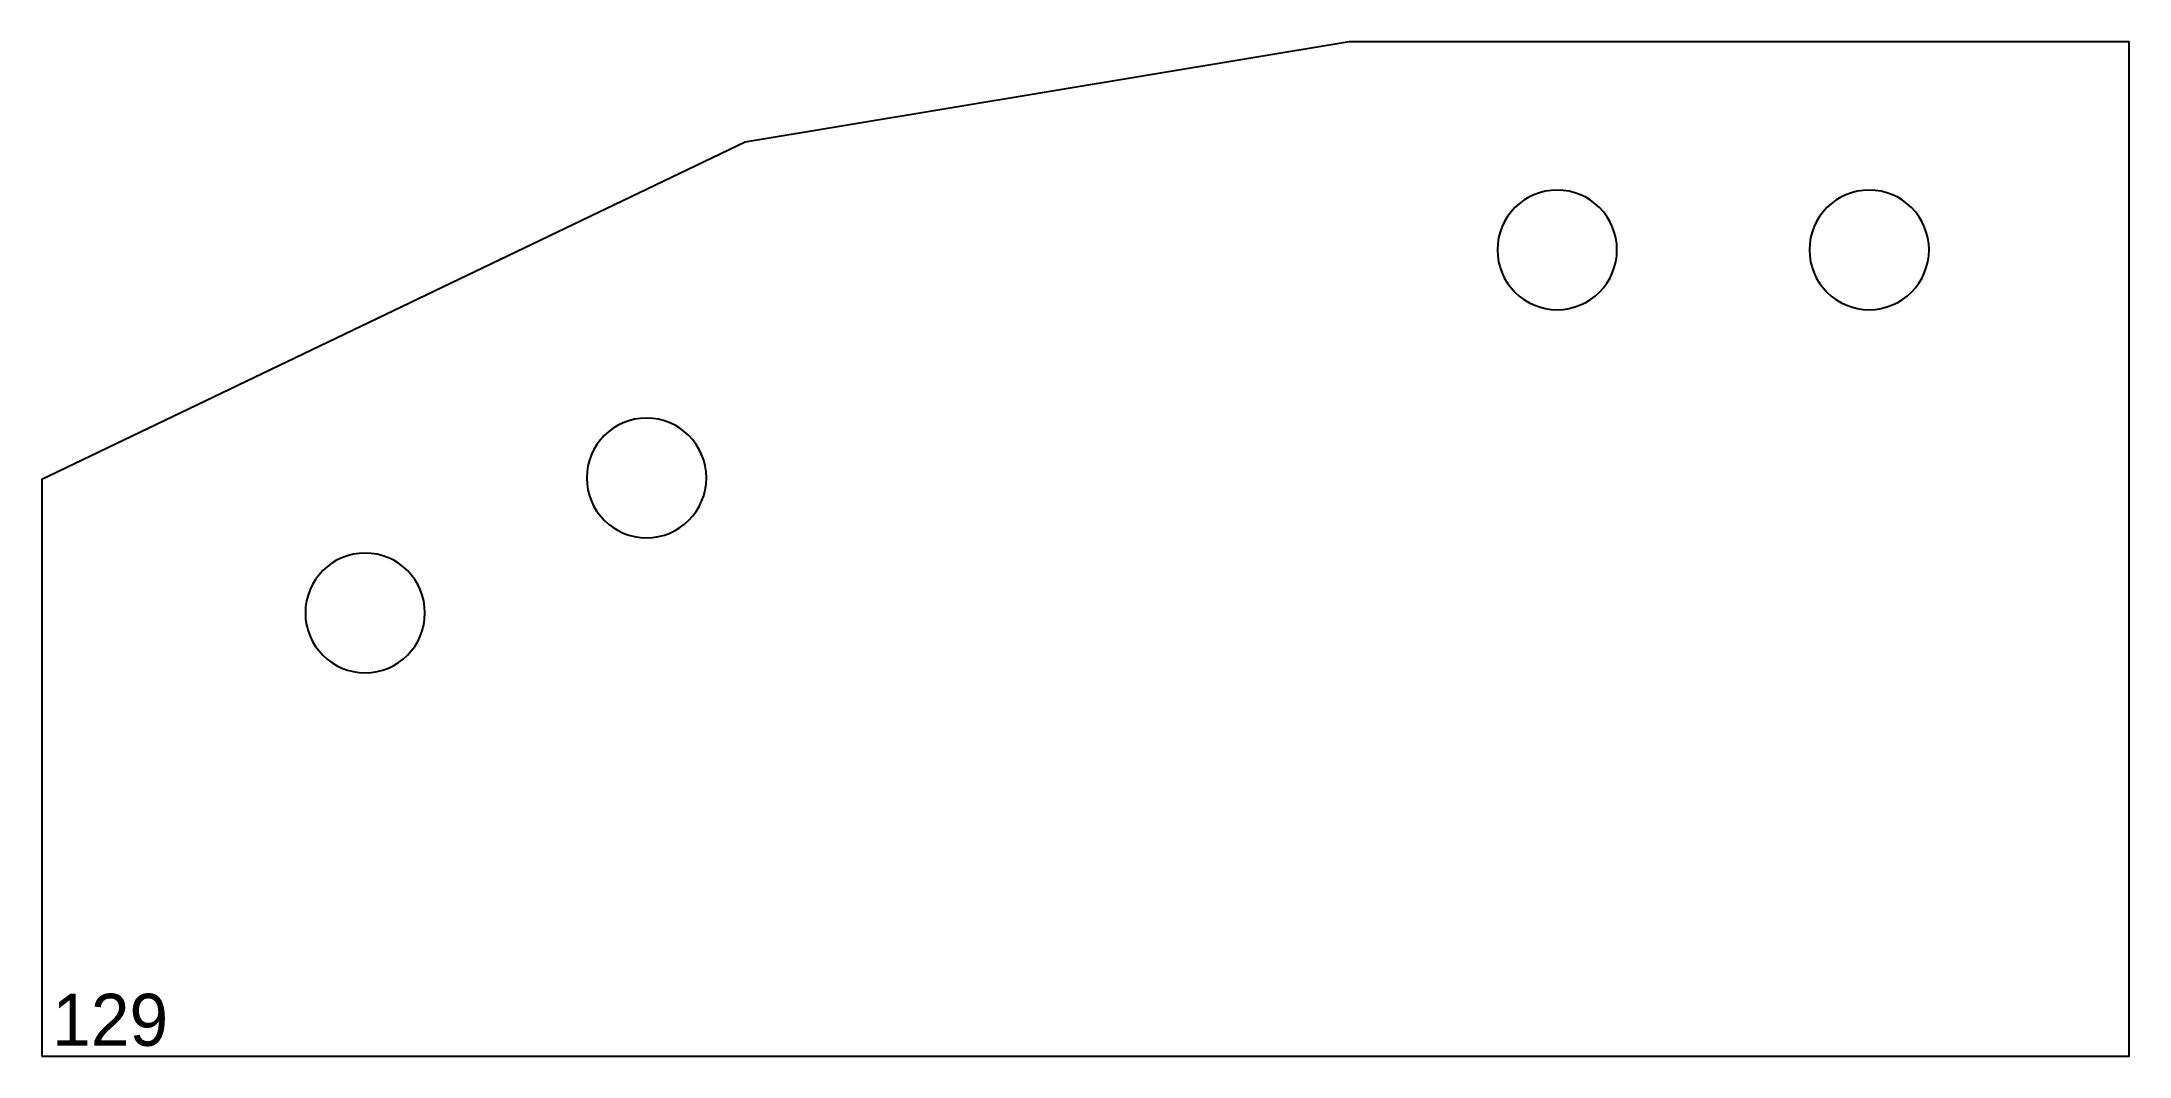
# Model space of a CAD drawing. Header units: millimetres. Extents: x 0 to 401, y 0 to 195.
import ezdxf

# ---------------------------------------------------------------- set-up
doc = ezdxf.new("R2010")
doc.units = ezdxf.units.MM
doc.header["$MEASUREMENT"] = 0
for name, color, linetype in [('ВнешнийКонтур', 7, 'Continuous'), ('Нумерация', 7, 'Continuous'), ('Отверстие', 7, 'Continuous')]:
    doc.layers.add(name, color=color, linetype=linetype)

msp = doc.modelspace()

# ---------------------------------------------------------------- linework, layer by layer
at = {"layer": 'ВнешнийКонтур', "color": 0, "linetype": 'Continuous'}
msp.add_lwpolyline([(0, 0), (401.41, 0), (401.41, 195), (251.41, 195), (135.25, 175.7), (0, 110.85)], close=True, dxfattribs=at)
at = {"layer": 'Отверстие', "color": 0, "linetype": 'Continuous'}
for points in [[(302.91, 155, 1), (279.91, 155, 1), (302.91, 155)], [(362.91, 155, 1), (339.91, 155, 1), (362.91, 155)], [(127.8, 111.16, 1), (104.8, 111.16, 1), (127.8, 111.16)], [(73.69, 85.22, 1), (50.69, 85.22, 1), (73.69, 85.22)]]:
    msp.add_lwpolyline(points, format="xyb", dxfattribs=at)

# ---------------------------------------------------------------- texts
at = {"layer": 'Нумерация', "color": 0, "linetype": 'Continuous'}
msp.add_text('129', height=10, dxfattribs=at).set_placement((2, 2))

doc.saveas('drawing.dxf')
